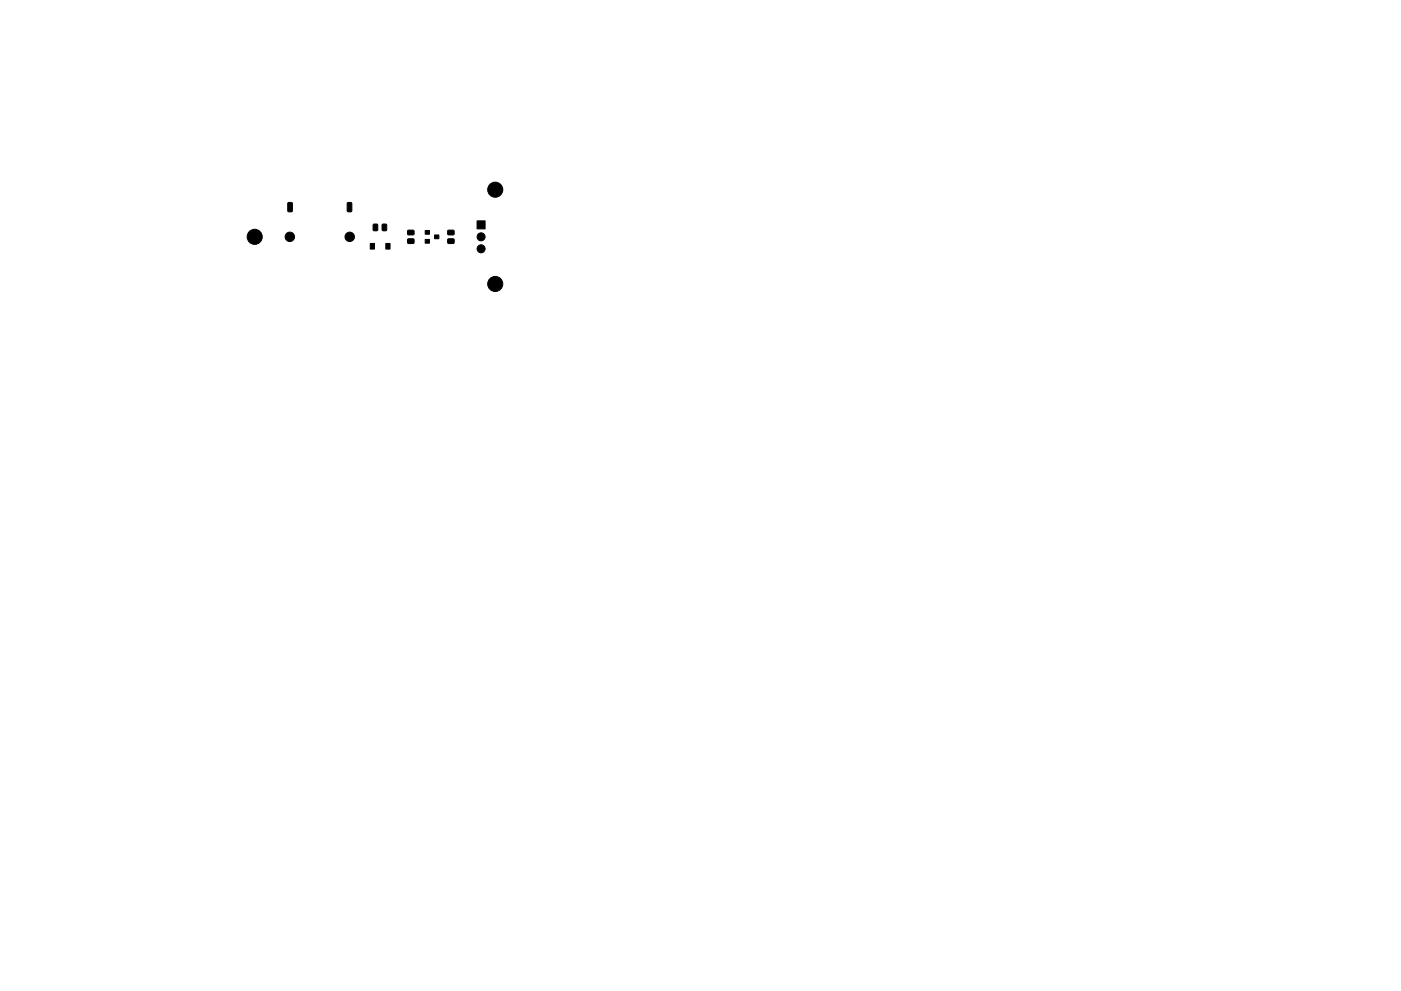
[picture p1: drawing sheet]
<svg xmlns="http://www.w3.org/2000/svg" width="297mm" height="210mm" viewBox="0 0 297 210" stroke-linecap="round" stroke-linejoin="round" font-family="sans-serif">
<g fill="#000" stroke="#000" stroke-width=".21">
<path d="M61.1 43l.7-.1 .2 .2v1.6l-.2 .2h-.6l-.2-.1zM73.7 43l.7-.1 .2 .2v1.6l-.2 .2h-.6l-.2-.1zM78.5 51.6h.9v1.2h-.9zM79.2 47.6h.9l-.1 1.3h-.9zM81.1 47.6h.9l-.1 1.3h-.9zM81.8 51.6h.9v1.2h-.9zM86.5 50.7h1.2l.1 .9h-1.3zM86.5 48.9h1.2l.1 .8-1.3 .1zM90.1 50.8h1v.8h-1zM90.1 48.9h1v.8h-1zM92.1 49.8h1v.8h-1zM95 50.7h1.2l.1 .9h-1.3z"/>
<path d="M95 48.9h1.2l.1 .8-1.3 .1zM101.1 46.9h1.7v1.7h-1.7z"/>
<circle cx="54" cy="50.2" r="1.6"/>
<circle cx="61.4" cy="50.2" r="1"/>
<circle cx="74.1" cy="50.2" r="1"/>
<circle cx="102" cy="52.8" r=".85"/>
<circle cx="102" cy="50.2" r=".85"/>
<circle cx="105" cy="40.2" r="1.6"/>
<circle cx="105" cy="60.2" r="1.6"/>
</g>
</svg>
